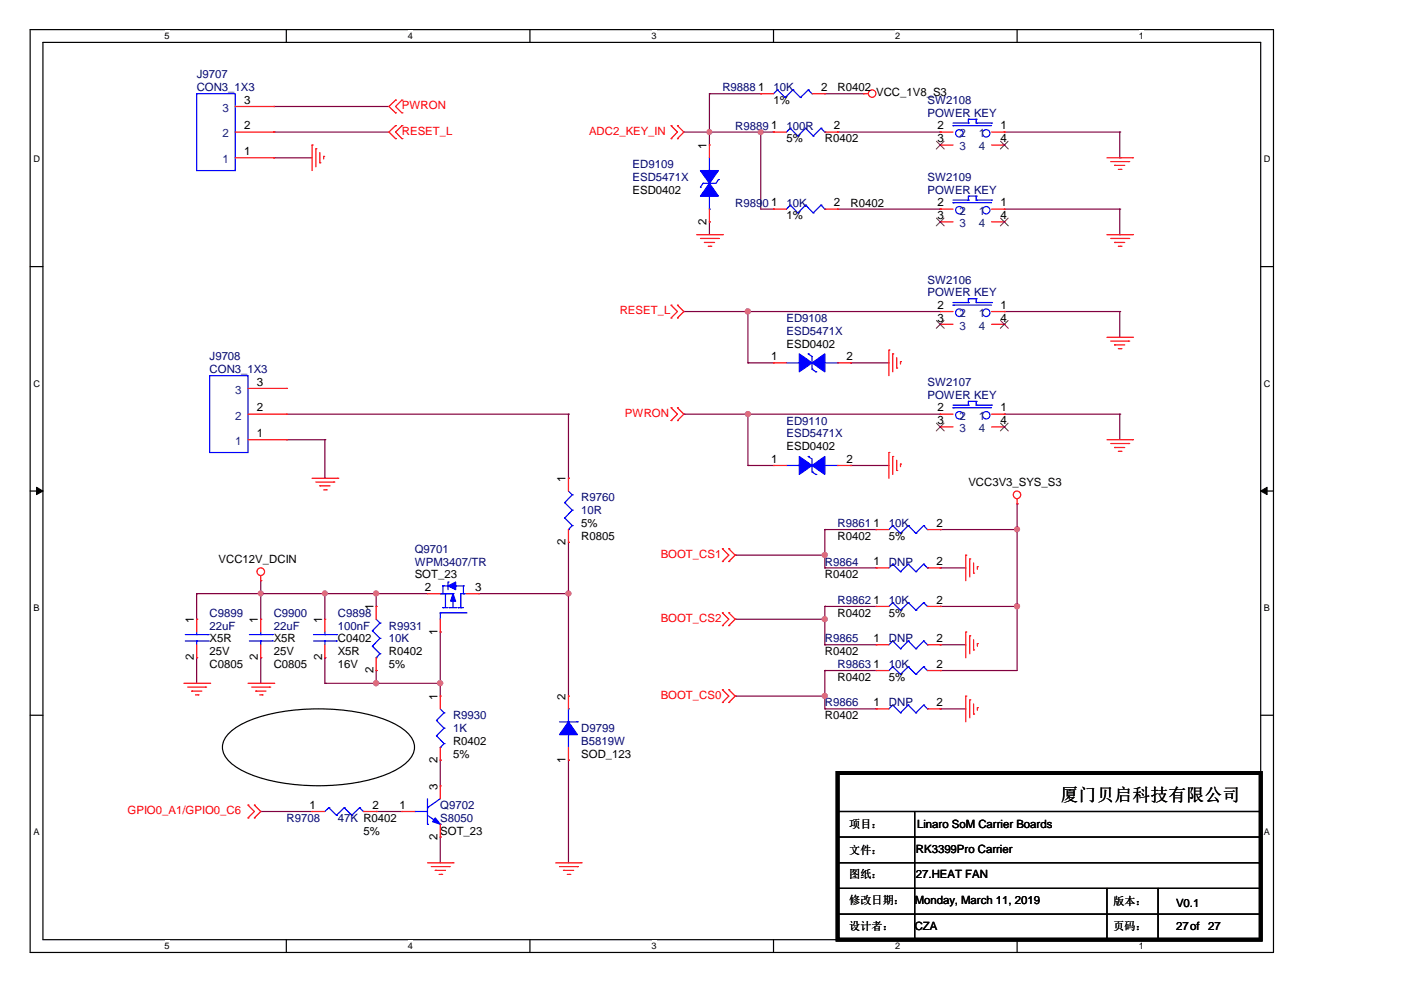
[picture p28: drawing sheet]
<svg xmlns="http://www.w3.org/2000/svg" width="297mm" height="210mm" viewBox="0 0 297 210" stroke-linecap="round" stroke-linejoin="round" font-family="sans-serif">
<defs><g id="words">
<text font-size="3.8" x="224.9" y="169.7">厦门贝启科技有限公司</text>
<g font-size="2.5" fill="#004080">
<text x="47.2" y="23.7">3</text>
<text x="47.2" y="29.1">2</text>
<text x="203.4" y="29.1">2</text>
<text x="207.5" y="29.1">1</text>
<text x="47.2" y="34.6">1</text>
<text x="203.4" y="31.9">3</text>
<text x="207.5" y="31.9">4</text>
<text x="203.4" y="45.5">2</text>
<text x="207.5" y="45.5">1</text>
<text x="203.4" y="48.2">3</text>
<text x="207.5" y="48.2">4</text>
<text x="203.4" y="67.2">2</text>
<text x="203.4" y="69.9">3</text>
<text x="207.5" y="67.2">1</text>
<text x="207.5" y="69.9">4</text>
<text x="49.9" y="83.5">3</text>
<text x="49.9" y="89">2</text>
<text x="203.4" y="89">2</text>
<text x="207.5" y="89">1</text>
<text x="49.9" y="94.4">1</text>
<text x="203.4" y="91.7">3</text>
<text x="207.5" y="91.7">4</text>
</g>
<g font-size="2.5">
<text x="51.8" y="22">3</text>
<text x="160.7" y="19.3">1</text>
<text x="174.1" y="19.3">2</text>
<text x="51.8" y="27.4">2</text>
<text x="163.5" y="27.4">1</text>
<text x="176.8" y="27.4">2</text>
<text x="198.8" y="27.4">2</text>
<text x="212.1" y="27.4">1</text>
<text x="51.8" y="32.9">1</text>
<text x="149.8" y="31.6" transform="rotate(-90 149.8 31.6)">1</text>
<text x="198.8" y="30.2">3</text>
<text x="212.1" y="30.2">4</text>
<text x="149.8" y="47.6" transform="rotate(-90 149.8 47.6)">2</text>
<text x="163.5" y="43.7">1</text>
<text x="176.8" y="43.7">2</text>
<text x="198.8" y="43.7">2</text>
<text x="198.8" y="46.5">3</text>
<text x="212.1" y="43.7">1</text>
<text x="212.1" y="46.5">4</text>
<text x="198.8" y="65.5">2</text>
<text x="212.1" y="65.5">1</text>
<text x="198.8" y="68.2">3</text>
<text x="212.1" y="68.2">4</text>
<text x="163.5" y="76.3">1</text>
<text x="179.5" y="76.3">2</text>
<text x="54.5" y="81.8">3</text>
<text x="54.5" y="87.2">2</text>
<text x="198.8" y="87.2">2</text>
<text x="198.8" y="89.9">3</text>
<text x="212.1" y="87.2">1</text>
<text x="212.1" y="89.9">4</text>
<text x="54.5" y="92.6">1</text>
<text x="163.5" y="98.1">1</text>
<text x="179.5" y="98.1">2</text>
<text x="119.9" y="102.2" transform="rotate(-90 119.9 102.2)">1</text>
<text x="185.2" y="111.7">1</text>
<text x="198.5" y="111.7">2</text>
<text x="119.9" y="115.6" transform="rotate(-90 119.9 115.6)">2</text>
<text x="185.2" y="119.8">1</text>
<text x="198.5" y="119.8">2</text>
<text x="90.1" y="125.3">2</text>
<text x="100.7" y="125.3">3</text>
<text x="79.2" y="129.4" transform="rotate(-90 79.2 129.4)">1</text>
<text x="185.2" y="128">1</text>
<text x="198.5" y="128">2</text>
<text x="41.1" y="132.1" transform="rotate(-90 41.1 132.1)">1</text>
<text x="54.7" y="132.1" transform="rotate(-90 54.7 132.1)">1</text>
<text x="68.3" y="132.1" transform="rotate(-90 68.3 132.1)">1</text>
<text x="92.8" y="134.6" transform="rotate(-90 92.8 134.6)">1</text>
<text x="185.2" y="136.1">1</text>
<text x="198.5" y="136.1">2</text>
<text x="41.1" y="140" transform="rotate(-90 41.1 140)">2</text>
<text x="54.7" y="140" transform="rotate(-90 54.7 140)">2</text>
<text x="68.3" y="140" transform="rotate(-90 68.3 140)">2</text>
<text x="79.2" y="142.8" transform="rotate(-90 79.2 142.8)">2</text>
<text x="185.2" y="141.6">1</text>
<text x="198.5" y="141.6">2</text>
<text x="92.8" y="148.4" transform="rotate(-90 92.8 148.4)">1</text>
<text x="119.9" y="148.4" transform="rotate(-90 119.9 148.4)">2</text>
<text x="185.2" y="149.7">1</text>
<text x="198.5" y="149.7">2</text>
<text x="92.8" y="161.8" transform="rotate(-90 92.8 161.8)">2</text>
<text x="119.9" y="161.8" transform="rotate(-90 119.9 161.8)">1</text>
<text x="92.8" y="167.4" transform="rotate(-90 92.8 167.4)">3</text>
<text x="65.6" y="171.5">1</text>
<text x="79" y="171.5">2</text>
<text x="84.7" y="171.5">1</text>
<text x="92.8" y="178.1" transform="rotate(-90 92.8 178.1)">2</text>
</g>
<g font-size="2.4" fill="#000080">
<text x="41.7" y="16.6">J9707</text>
<text x="41.7" y="19.4">CON3_1X3</text>
<text x="153.2" y="19.4">R9888</text>
<text x="164" y="19.4">10K</text>
<text x="196.6" y="22.1">SW2108</text>
<text x="155.9" y="27.5">R9889</text>
<text x="166.8" y="27.5">100R</text>
<text x="196.6" y="24.8">POWER KEY</text>
<text x="134.1" y="35.7">ED9109</text>
<text x="134.1" y="38.4">ESD5471X</text>
<text x="196.6" y="41.1">POWER KEY</text>
<text x="196.6" y="38.4">SW2109</text>
<text x="155.9" y="43.8">R9890</text>
<text x="166.8" y="43.8">10K</text>
<text x="196.6" y="62.8">POWER KEY</text>
<text x="196.6" y="60.1">SW2106</text>
<text x="166.8" y="68.3">ED9108</text>
<text x="166.8" y="71">ESD5471X</text>
<text x="44.4" y="76.4">J9708</text>
<text x="44.4" y="79.1">CON3_1X3</text>
<text x="196.6" y="81.8">SW2107</text>
<text x="196.6" y="84.6">POWER KEY</text>
<text x="166.8" y="90">ED9110</text>
<text x="166.8" y="92.7">ESD5471X</text>
<text x="123.2" y="106.3">R9760</text>
<text x="123.2" y="109">10R</text>
<text x="177.6" y="111.7">R9861</text>
<text x="188.5" y="111.7">10K</text>
<text x="87.9" y="117.2">Q9701</text>
<text x="87.9" y="119.9">WPM3407/TR</text>
<text x="174.9" y="119.9">R9864</text>
<text x="188.5" y="119.9">DNP</text>
<text x="44.4" y="130.8">C9899</text>
<text x="58" y="130.8">C9900</text>
<text x="71.6" y="130.8">C9898</text>
<text x="177.6" y="128.1">R9862</text>
<text x="188.5" y="128.1">10K</text>
<text x="44.4" y="133.5">22uF</text>
<text x="58" y="133.5">22uF</text>
<text x="71.6" y="133.5">100nF</text>
<text x="82.5" y="133.5">R9931</text>
<text x="82.5" y="136.2">10K</text>
<text x="174.9" y="136.2">R9865</text>
<text x="188.5" y="136.2">DNP</text>
<text x="177.6" y="141.7">R9863</text>
<text x="188.5" y="141.7">10K</text>
<text x="174.9" y="149.8">R9866</text>
<text x="188.5" y="149.8">DNP</text>
<text x="96.1" y="152.5">R9930</text>
<text x="96.1" y="155.3">1K</text>
<text x="123.2" y="155.3">D9799</text>
<text x="123.2" y="158">B5819W</text>
<text x="93.3" y="171.5">Q9702</text>
<text x="60.7" y="174.3">R9708</text>
<text x="71.6" y="174.3">47K R0402</text>
<text x="93.3" y="174.3">S8050</text>
</g>
<g font-size="2.4" fill="#f00">
<text x="85.2" y="23.1">PWRON</text>
<text x="85.2" y="28.6">RESET_L</text>
<text x="124.9" y="28.6">ADC2_KEY_IN</text>
<text x="131.4" y="66.6">RESET_L</text>
<text x="132.5" y="88.4">PWRON</text>
<text x="140.1" y="118.3">BOOT_CS1</text>
<text x="140.1" y="131.8">BOOT_CS2</text>
<text x="140.1" y="148.2">BOOT_CS0</text>
<text x="27.1" y="172.6">GPIO0_A1/GPIO0_C6</text>
</g>
<g font-size="2.4">
<text x="164" y="22.1">1%</text>
<text x="177.6" y="19.4">R0402</text>
<text x="185.8" y="20.4">VCC_1V8_S3</text>
<text x="166.8" y="30.2">5%</text>
<text x="174.9" y="30.2">R0402</text>
<text x="134.1" y="41.1">ESD0402</text>
<text x="166.8" y="46.5">1%</text>
<text x="180.3" y="43.8">R0402</text>
<text x="166.8" y="73.7">ESD0402</text>
<text x="166.8" y="95.4">ESD0402</text>
<text x="205.3" y="103.1">VCC3V3_SYS_S3</text>
<text x="123.2" y="111.7">5%</text>
<text x="46.4" y="119.4">VCC12V_DCIN</text>
<text x="123.2" y="114.5">R0805</text>
<text x="177.6" y="114.5">R0402</text>
<text x="188.5" y="114.5">5%</text>
<text x="87.9" y="122.6">SOT_23</text>
<text x="174.9" y="122.6">R0402</text>
<text x="177.6" y="130.8">R0402</text>
<text x="188.5" y="130.8">5%</text>
<text x="44.4" y="136.2">X5R</text>
<text x="58" y="136.2">X5R</text>
<text x="71.6" y="136.2">C0402</text>
<text x="44.4" y="141.7">C0805</text>
<text x="44.4" y="138.9">25V</text>
<text x="58" y="141.7">C0805</text>
<text x="58" y="138.9">25V</text>
<text x="71.6" y="138.9">X5R</text>
<text x="71.6" y="141.7">16V</text>
<text x="82.5" y="138.9">R0402</text>
<text x="82.5" y="141.7">5%</text>
<text x="174.9" y="138.9">R0402</text>
<text x="177.6" y="144.4">R0402</text>
<text x="188.5" y="144.4">5%</text>
<text x="174.9" y="152.5">R0402</text>
<text x="96.1" y="158">R0402</text>
<text x="96.1" y="160.7">5%</text>
<text x="123.2" y="160.7">SOD_123</text>
<text x="77" y="177">5%</text>
<text x="93.3" y="177">SOT_23</text>
<text x="180" y="175.6">项目：</text>
<text x="194.4" y="175.6">Linaro SoM Carrier Boards</text>
<text x="180" y="181.1">文件：</text>
<text x="194.2" y="180.8">RK3399Pro Carrier</text>
<text x="180" y="191.7">修改日期：</text>
<text x="180" y="186.2">图纸：</text>
<text x="193.9" y="191.7">Monday, March 11, 2019</text>
<text x="194.2" y="186.2">27.HEAT FAN</text>
<text x="236.1" y="191.9">版本：</text>
<text x="180" y="197.1">设计者：</text>
<text x="193.9" y="197.1">CZA</text>
<text x="236.1" y="197.1">页码：</text>
<text x="249.3" y="192.2">V0.1</text>
<text x="249.3" y="197.1">27of</text>
<text x="256.2" y="197.1">27</text>
</g>
<g font-size="1.9">
<text x="34.9" y="8.3">5</text>
<text x="86.5" y="8.3">4</text>
<text x="138.1" y="8.3">3</text>
<text x="189.8" y="8.3">2</text>
<text x="241.4" y="8.3">1</text>
<text x="7.1" y="34.4">D</text>
<text x="268" y="34.4">D</text>
<text x="7.1" y="82">C</text>
<text x="268" y="82">C</text>
<text x="7.1" y="129.6">B</text>
<text x="268" y="129.6">B</text>
<text x="7.1" y="177.1">A</text>
<text x="268" y="177.1">A</text>
<text x="34.9" y="201.2">5</text>
<text x="86.5" y="201.2">4</text>
<text x="138.1" y="201.2">3</text>
<text x="189.8" y="201.2">2</text>
<text x="241.4" y="201.2">1</text>
</g>
</g></defs>
<path d="M6.4 6.3h263.6v195.6h-263.6zM9.1 9h258.2v190.2h-258.2z" fill="none" stroke="#000" stroke-width=".25"/>
<g fill="#fff">
<path d="M34.9 6.5h1v2.2h-1z"/>
<path d="M34.9 199.4h1v2.2h-1z"/>
</g>
<path d="M60.7 6.3v2.7M60.7 199.2v2.7" fill="none" stroke="#000" stroke-width=".25"/>
<g fill="#fff">
<path d="M86.5 6.5h1v2.2h-1z"/>
<path d="M86.5 199.4h1v2.2h-1z"/>
</g>
<path d="M112.4 6.3v2.7M112.4 199.2v2.7" fill="none" stroke="#000" stroke-width=".25"/>
<g fill="#fff">
<path d="M138.1 6.5h1.1v2.2h-1.1z"/>
<path d="M138.1 199.4h1.1v2.2h-1.1z"/>
</g>
<path d="M164 6.3v2.7M164 199.2v2.7" fill="none" stroke="#000" stroke-width=".25"/>
<g fill="#fff">
<path d="M189.8 6.5h1v2.2h-1z"/>
<path d="M189.8 199.4h1v2.2h-1z"/>
</g>
<path d="M215.6 6.3v2.7M215.6 199.2v2.7" fill="none" stroke="#000" stroke-width=".25"/>
<g fill="#fff">
<path d="M241.4 6.5h1.1v2.2h-1.1z"/>
<path d="M241.4 199.4h1.1v2.2h-1.1z"/>
<path d="M7.1 32.7h1.3v2.2h-1.3z"/>
<path d="M268 32.7h1.3v2.2h-1.3z"/>
<path d="M7.1 80.2h1.3v2.2h-1.3z"/>
<path d="M268 80.2h1.3v2.2h-1.3z"/>
</g>
<path d="M6.4 56.5h2.7M267.3 56.5h2.7" fill="none" stroke="#000" stroke-width=".25"/>
<g fill="#fff">
<path d="M7.1 127.8h1.2v2.2h-1.2z"/>
<path d="M268 127.8h1.2v2.2h-1.2z"/>
</g>
<path d="M6.4 104.1h2.7M267.3 104.1h2.7" fill="none" stroke="#000" stroke-width=".25"/>
<g fill="#000" stroke="#000" stroke-width=".21">
<path d="M7.7 103.3l1.4 .8-1.4 .8z" fill-rule="evenodd"/>
<path d="M267.3 104.1l1.3-.8v1.6z" fill-rule="evenodd"/>
</g>
<g fill="#fff">
<path d="M7.1 175.3h1.2v2.2h-1.2z"/>
<path d="M268 175.3h1.2v2.2h-1.2z"/>
</g>
<g fill="none" stroke="#000" stroke-width=".25">
<path d="M6.4 151.7h2.7M48.8 155.3a21.7 21.7 0 0 1 10.8-4.4 45 45 0 0 1 22.3 1.8 10.4 10.4 0 0 1 5.6 4.1 3.9 3.9 0 0 1-1.2 4.8 21.8 21.8 0 0 1-10.9 4.4 44.6 44.6 0 0 1-22.3-1.8 10.4 10.4 0 0 1-5.5-4.1 3.9 3.9 0 0 1 1.2-4.8zM267.3 151.7h2.7M177.6 177.5h89.7M177.6 172.1h89.7M193.9 172.1v27.1M267.3 177.5h.1M267.3 172.1h.1M177.6 182.9h89.7M177.6 188.4h89.7M177.6 193.8h89.7M193.9 199.2h.1"/>
<path d="M234.7 199.2h.1M234.7 188.4v10.8M245.5 199.2h.1M245.5 188.4v10.8M267.3 182.9h.1M267.3 188.4h.1M267.3 193.8h.1"/>
</g>
<g fill="none" stroke="#800040" stroke-width=".25">
<path d="M150.4 19.9h.1M150.4 19.9v10.8M150.4 19.9h10.9M161.3 19.9h.1M174.9 19.9h.1M174.9 19.9h8.1M58 33.5h.1M58 22.6h.1M58 28h.1M58 28h24.5M58 33.5h8.2M58 22.6h24.5"/>
<path d="M145 28h19M150.4 28h.1M161.3 28h.1M161.3 28v16.3h2.7M164 28h.1M177.6 28h21.7M199.3 28h.1M212.9 28h24.5M237.4 28h.1M237.4 33.5h.1M237.4 28v5.5M150.4 47h.1"/>
<path d="M150.4 47v2.8M164 44.3h.1M177.6 44.3h21.7M199.3 44.3h.1M212.9 44.3h24.5M237.4 44.3h.1M237.4 49.8h.1M237.4 44.3v5.5M145 66.1h.1M145 66.1h54.3M158.6 76.9h.1M158.6 66.1h.1"/>
<path d="M158.6 76.9h5.4M158.6 66.1v10.8M180.3 76.9h.1M180.3 76.9h8.2M212.9 66.1h.1M212.9 66.1h24.5M237.4 66.1h.1M237.4 66.1v5.4M60.7 87.8h59.8M60.7 93.2h8.2M68.9 93.2h.1M68.9 93.2v8.2"/>
<path d="M120.5 87.8h.1M120.5 87.8v13.6M145 87.8h.1M145 87.8h54.3M158.6 98.7h.1M158.6 87.8h.1M158.6 87.8v10.9M158.6 98.7h5.4M180.3 98.7h.1M180.3 98.7h8.2M212.9 87.8h.1M212.9 87.8h24.5"/>
<path d="M237.4 87.8h.1M237.4 87.8v5.4M68.9 101.4h.1M120.5 115h.1M120.5 101.4h.1M120.5 115v32.6M155.9 117.7h.1M155.9 117.7h19M174.9 112.3h.1M174.9 117.7h.1M174.9 112.3v8.1M174.9 112.3h10.9"/>
<path d="M199.3 112.3h.1M199.3 112.3h16.3M215.6 112.3h.1M215.6 106.8h.1M215.6 106.8v35.4h-16.3M41.7 125.9h.1M41.7 131.3h.1M41.7 139.5h.1M41.7 125.9h48.9M41.7 125.9v5.4M41.7 139.5v5.4M55.3 123.1h.1"/>
<path d="M55.3 139.5h.1M55.3 125.9h.1M55.3 123.1v8.2M55.3 139.5v5.4M68.9 139.5h.1M68.9 125.9h.1M68.9 125.9v5.4M68.9 139.5v5.4M79.8 125.9h.1M79.8 125.9v2.7M93.3 134h.1M93.3 134v13.6"/>
<path d="M101.5 125.9h19M120.5 125.9h.1M155.9 131.3h.1M155.9 131.3h19M174.9 120.4h.1M174.9 128.6h.1M174.9 136.7h.1M174.9 131.3h.1M174.9 128.6v8.1M174.9 120.4h10.9M174.9 128.6h10.9M174.9 136.7h10.9"/>
<path d="M199.3 128.6h.1M199.3 120.4h.1M199.3 136.7h.1M199.3 120.4h5.5M199.3 128.6h16.3M199.3 136.7h5.5M215.6 128.6h.1M68.9 144.9h.1M68.9 144.9h24.4M79.8 144.9h.1M79.8 142.2h.1M79.8 142.2v2.7"/>
<path d="M93.3 144.9h.1M155.9 147.6h.1M155.9 147.6h19M174.9 142.2h.1M174.9 150.3h.1M174.9 147.6h.1M174.9 142.2v8.1M174.9 142.2h10.9M174.9 150.3h10.9M199.3 142.2h.1M199.3 150.3h.1M199.3 150.3h5.5"/>
<path d="M55.3 172.1h.1M55.3 172.1h10.9M79.8 172.1h.1M79.8 172.1h5.4M93.3 161.2h.1M93.3 177.5h.1M93.3 161.2v5.4M93.3 177.5v5.4M120.5 161.2h.1M120.5 161.2v21.7"/>
</g>
<g fill="#f0f" stroke="#f0f" stroke-width=".25">
<circle cx="174.9" cy="117.7" r=".54"/>
<circle cx="174.9" cy="147.6" r=".54"/>
<circle cx="174.9" cy="131.3" r=".54"/>
<circle cx="215.6" cy="128.6" r=".54"/>
<circle cx="215.6" cy="112.2" r=".52"/>
<circle cx="150.4" cy="28" r=".51"/>
<circle cx="158.6" cy="66" r=".54"/>
<circle cx="158.6" cy="87.8" r=".54"/>
<circle cx="161.3" cy="28" r=".52"/>
<circle cx="93.3" cy="144.9" r=".54"/>
<circle cx="55.3" cy="125.8" r=".51"/>
<circle cx="79.7" cy="144.9" r=".54"/>
<circle cx="79.7" cy="125.8" r=".52"/>
<circle cx="68.9" cy="125.8" r=".51"/>
<circle cx="120.5" cy="125.8" r=".52"/>
</g>
<g fill="none" stroke="#f00" stroke-width=".25">
<path d="M161.3 19.9h.1M161.3 19.9h2.7M172.2 19.9h2.7M174.9 19.9h.1M183 19.9h.1M183 19.9h1.1M49.9 33.5h8.1M49.9 28h8.1M49.9 22.6h8.1M58 33.5h.1M58 28h.1M58 22.6h.1"/>
<path d="M66.2 30.7h.1M66.2 30.7v5.5M67 31.6h.1M67 31.6v3.8M67.8 34.5h.1M67.8 32.4v2.1M68.6 33.2h.1M68.6 33.2v.5M83.9 21.2h.1M83.9 23.9h.1M83.9 26.6h.1M83.9 29.4h.1"/>
<path d="M83.9 21.2l-1.4 1.4 1.4 1.3M83.9 26.6l-1.4 1.4 1.4 1.4M85.2 23.9h.1M85.2 21.2h.1M85.2 29.4h.1M85.2 26.6h.1M85.2 21.2l-1.3 1.4 1.3 1.3M85.2 26.6l-1.3 1.4 1.3 1.4M142.3 26.6h.1M142.3 29.4h.1M142.3 26.6l1.3 1.4-1.3 1.4M143.6 29.4h.1"/>
<path d="M143.6 26.6h.1M143.6 26.6l1.4 1.4-1.4 1.4M150.4 30.7h.1M150.4 30.7v2.8M164 28h.1M164 28h2.8M174.9 28h2.7M177.6 28h.1M199.3 28h.1M199.3 30.7h.1M199.3 28h2.8M199.3 30.7h2.8"/>
<path d="M210.2 28h2.7M210.2 30.7h2.7M212.9 28h.1M212.9 30.7h.1M234.7 33.5h5.4M235.5 34.3h3.8M236.3 35.1h.1M236.3 35.1h2.2M237.1 35.9h.6M237.7 35.9h.1M239.3 34.3h.1M240.1 33.5h.1"/>
<path d="M147.7 49.8h5.5M148.5 50.6h3.8M149.4 51.4h.1M149.4 51.4h2.1M150.2 52.2h.5M150.4 47h.1M150.4 44.3v2.7M150.7 52.2h.1M152.3 50.6h.1M153.2 49.8h.1M164 44.3h.1M164 44.3h2.8"/>
<path d="M174.9 44.3h2.7M177.6 44.3h.1M199.3 44.3h.1M199.3 47h.1M199.3 44.3h2.8M199.3 47h2.8M210.2 44.3h2.7M210.2 47h2.7M212.9 44.3h.1M212.9 47h.1M234.7 49.8h5.4M235.5 50.6h3.8"/>
<path d="M236.3 51.4h.1M236.3 51.4h2.2M237.1 52.2h.6M237.7 52.2h.1M239.3 50.6h.1M240.1 49.8h.1M142.3 64.7h.1M142.3 67.4h.1M142.3 64.7l1.3 1.4-1.3 1.3M143.6 67.4h.1M143.6 64.7h.1M143.6 64.7l1.4 1.4-1.4 1.3"/>
<path d="M164 76.9h.1M164 76.9h2.8M177.6 76.9h2.7M180.3 76.9h.1M188.5 74.2h.1M188.5 74.2v5.4M189.3 75h.1M189.3 75v3.8M190.1 78h.1M190.1 75.8v2.2M190.9 76.7h.1M190.9 76.7v.5"/>
<path d="M199.3 66.1h.1M199.3 68.8h.1M199.3 66.1h2.8M199.3 68.8h2.8M210.2 66.1h2.7M210.2 68.8h2.7M212.9 66.1h.1M212.9 68.8h.1M234.7 71.5h5.4M235.5 72.3h3.8M236.3 73.1h.1M236.3 73.1h2.2"/>
<path d="M237.1 73.9h.6M237.7 73.9h.1M239.3 72.3h.1M240.1 71.5h.1M52.6 93.2h8.1M52.6 87.8h8.1M52.6 82.4h8.1M60.7 93.2h.1M60.7 87.8h.1M60.7 82.4h.1M142.3 86.5h.1M142.3 89.2h.1"/>
<path d="M142.3 86.5l1.3 1.3-1.3 1.4M143.6 89.2h.1M143.6 86.5h.1M143.6 86.5l1.4 1.3-1.4 1.4M164 98.7h.1M164 98.7h2.8M177.6 98.7h2.7M180.3 98.7h.1M188.5 95.9h.1M188.5 95.9v5.5M189.3 96.8h.1M189.3 96.8v3.8"/>
<path d="M190.1 99.8h.1M190.1 97.6v2.2M190.9 98.4h.1M190.9 98.4v.5M199.3 87.8h.1M199.3 90.5h.1M199.3 87.8h2.8M199.3 90.5h2.8M210.2 87.8h2.7M210.2 90.5h2.7M212.9 87.8h.1M212.9 90.5h.1"/>
<path d="M234.7 93.2h5.4M235.5 94h3.8M236.3 94.9h.1M236.3 94.9h2.2M237.1 95.7h.6M237.7 95.7h.1M239.3 94h.1M240.1 93.2h.1M66.2 101.4h5.4M67 102.2h3.8M67.8 103h.1M67.8 103h2.2"/>
<path d="M68.6 103.9h.6M69.2 103.9h.1M70.8 102.2h.1M71.6 101.4h.1M120.5 101.4h.1M120.5 115h.1M120.5 101.4v2.7M120.5 112.3v2.7M153.2 116.3h.1M153.2 119.1h.1M153.2 116.3l1.3 1.4-1.3 1.4M154.5 119.1h.1"/>
<path d="M154.5 116.3h.1M154.5 116.3l1.4 1.4-1.4 1.4M185.8 112.3h.1M185.8 112.3h2.7M196.6 112.3h2.7M199.3 112.3h.1M204.8 117.7h.1M204.8 117.7v5.4M205.6 118.5h.1M205.6 118.5v3.8M206.4 119.4v2.1M215.6 106.8h.1"/>
<path d="M215.6 105.8v1M41.7 131.3h.1M41.7 139.5h.1M41.7 131.3v2.7M41.7 136.7v2.8M55.3 123.1h.1M55.3 131.3h.1M55.3 139.5h.1M55.3 122.1v1M55.3 131.3v2.7M55.3 136.7v2.8M68.9 131.3h.1"/>
<path d="M68.9 139.5h.1M68.9 131.3v2.7M68.9 136.7v2.8M79.8 128.6h.1M79.8 128.6v2.7M79.8 139.5v2.7M90.6 125.9h.1M90.6 125.9h2.7M93.3 134h.1M93.3 131.3v2.7M98.8 125.9h2.7M101.5 125.9h.1"/>
<path d="M153.2 129.9h.1M153.2 132.6h.1M153.2 129.9l1.3 1.4-1.3 1.3M154.5 132.6h.1M154.5 129.9h.1M154.5 129.9l1.4 1.4-1.4 1.3M185.8 120.4h.1M185.8 136.7h.1M185.8 128.6h.1M185.8 120.4h2.7M185.8 136.7h2.7M185.8 128.6h2.7"/>
<path d="M196.6 120.4h2.7M196.6 136.7h2.7M196.6 128.6h2.7M199.3 120.4h.1M199.3 136.7h.1M199.3 128.6h.1M204.8 134h.1M204.8 134v5.5M205.6 134.8h.1M205.6 134.8v3.8M206.4 121.5h.1M206.4 137.8h.1"/>
<path d="M206.4 135.7v2.1M207.2 120.2h.1M207.2 136.5h.1M207.2 120.2v.5M207.2 136.5v.5M39 144.9h5.4M39.8 145.7h3.8M40.6 146.5h.1M40.6 146.5h2.2M41.4 147.3h.6M42 147.3h.1M43.6 145.7h.1"/>
<path d="M44.4 144.9h.1M52.6 144.9h5.4M53.4 145.7h3.8M54.2 146.5h.1M54.2 146.5h2.2M55 147.3h.6M55.6 147.3h.1M57.2 145.7h.1M58 144.9h.1M79.8 142.2h.1M93.3 147.6h.1M93.3 147.6v2.7"/>
<path d="M93.3 158.5v2.7M120.5 147.6h.1M120.5 147.6v2.7M120.5 158.5v2.7M153.2 146.2h.1M153.2 148.9h.1M153.2 146.2l1.3 1.4-1.3 1.3M154.5 148.9h.1M154.5 146.2h.1M154.5 146.2l1.4 1.4-1.4 1.3M185.8 142.2h.1M185.8 150.3h.1"/>
<path d="M185.8 142.2h2.7M185.8 150.3h2.7M196.6 142.2h2.7M196.6 150.3h2.7M199.3 142.2h.1M199.3 150.3h.1M204.8 147.6h.1M204.8 147.6v5.4M205.6 148.4h.1M205.6 148.4v3.8M206.4 151.4h.1M206.4 149.2v2.2"/>
<path d="M207.2 150h.1M207.2 150v.6M52.6 170.7h.1M52.6 173.4h.1M52.6 170.7l1.3 1.4-1.3 1.3M53.9 173.4h.1M53.9 170.7h.1M53.9 170.7l1.4 1.4-1.4 1.3M66.2 172.1h.1M66.2 172.1h2.7M77 172.1h2.8M79.8 172.1h.1"/>
<path d="M85.2 172.1h.1M85.2 172.1h2.7M93.3 161.2h.1M93.3 177.5h.1M93.3 166.6h.1M93.3 166.6v2.7M93.3 174.8v2.7M120.5 161.2h.1M90.6 182.9h5.5M91.4 183.7h3.8M92.3 184.5h.1M92.3 184.5h2.1"/>
<path d="M93.1 185.4h.5M93.6 185.4h.1M95.2 183.7h.1M96.1 182.9h.1M117.8 182.9h5.4M118.6 183.7h3.8M119.5 184.5h.1M119.5 184.5h2.1M120.3 185.4h.5M120.8 185.4h.1M122.4 183.7h.1M123.2 182.9h.1"/>
<circle cx="184.9" cy="19.8" r=".8"/>
<circle cx="215.6" cy="104.9" r=".79"/>
<circle cx="55.3" cy="121.2" r=".81"/>
</g>
<path d="M177.6 163.9h89.7v35.3h-89.7z" fill="none" stroke="#000" stroke-width=".8"/>
<g fill="none" stroke="#00f" stroke-width=".25">
<path d="M41.7 19.9h8.2v16.3h-8.2zM164.8 19.1h.1M164.8 19.1l-.8 .8M164.8 19.1l1.7 1.6M168.1 19.1h.1M168.1 19.1l-1.6 1.6M168.1 19.1l1.6 1.6M171.4 19.1h.1M171.4 19.1l-1.7 1.6M171.4 19.1l.8 .8M172.2 19.9h.1M148.5 39.7h.1"/>
<path d="M149.1 38.9h.1M149.1 38.9l-.6 .8M150.4 36.2h.1M150.4 33.5v2.7M152.3 38.1h.1M152.3 38.1l-.5 .8h-2.7M166.5 20.7h.1M167.6 27.2h.1M167.6 27.2l-.8 .8M167.6 27.2l1.6 1.6M169.2 28.8h.1M169.7 20.7h.1"/>
<path d="M170.8 27.2h.1M170.8 27.2l-1.6 1.6M170.8 27.2l1.6 1.6M172.4 28.8h.1M174.1 27.2h.1M174.1 27.2l-1.7 1.6M174.1 27.2l.8 .8M174.9 28h.1M202.1 26.6h.1M202.1 26.1h3.2M202.1 26.6h8.1M205.3 25.3h.1"/>
<path d="M205.3 26.1h.1M205.3 25.3v.8M205.3 25.3h1.7M207 25.3h.1M207 26.1h.1M207 25.3v.8M207 26.1h3.2M210.2 26.1h.1M150.4 44.3h.1M150.4 41.6v2.7M167.6 43.5h.1M167.6 43.5l-.8 .8"/>
<path d="M167.6 43.5l1.6 1.6M169.2 45.1h.1M170.8 43.5h.1M170.8 43.5l-1.6 1.6M170.8 43.5l1.6 1.6M172.4 45.1h.1M174.1 43.5h.1M174.1 43.5l-1.7 1.6M174.1 43.5l.8 .8M174.9 44.3h.1M202.1 43h.1M202.1 42.4h3.2"/>
<path d="M202.1 43h8.1M205.3 41.6h.1M205.3 42.4h.1M205.3 41.6v.8M205.3 41.6h1.7M207 41.6h.1M207 42.4h.1M207 41.6v.8M207 42.4h3.2M210.2 42.4h.1M44.4 79.6h8.2v16.3h-8.2zM166.8 76.9h2.7"/>
<path d="M169.5 76.9h.1M171.4 75h.1M171.4 75l.8 .6v2.7M172.2 78.3h.1M172.2 78.3l.8 .5M173 78.8h.1M174.9 76.9h2.7M177.6 76.9h.1M202.1 64.7h.1M202.1 64.1h3.2M202.1 64.7h8.1M205.3 63.3h.1"/>
<path d="M205.3 64.1h.1M205.3 63.3v.8M205.3 63.3h1.7M207 63.3h.1M207 64.1h.1M207 63.3v.8M207 64.1h3.2M210.2 64.1h.1M166.8 98.7h2.7M169.5 98.7h.1M171.4 96.8h.1M171.4 96.8l.8 .5v2.7"/>
<path d="M174.9 98.7h2.7M177.6 98.7h.1M202.1 86.5h.1M202.1 85.9h3.2M202.1 86.5h8.1M205.3 85.1h.1M205.3 85.9h.1M205.3 85.1v.8M205.3 85.1h1.7M207 85.1h.1M207 85.9h.1M207 85.1v.8"/>
<path d="M207 85.9h3.2M210.2 85.9h.1M119.7 106.6h.1M119.7 109.8h.1M119.7 106.6l1.6 1.6M119.7 109.8l1.6 1.6M120.5 112.3h.1M120.5 104.1l.8 .8M121.3 104.9h.1M121.3 108.2h.1M121.3 111.4h.1M121.3 104.9l-1.6 1.7"/>
<path d="M121.3 108.2l-1.6 1.6M121.3 111.4l-.8 .9M172.2 100h.1M172.2 100l.8 .6M173 100.6h.1M189.3 119.6h.1M189.3 111.4h.1M189.3 119.6l-.8 .8M189.3 119.6l1.6 1.6M189.3 111.4l-.8 .9M189.3 111.4l1.6 1.7M190.9 113.1h.1"/>
<path d="M192.6 119.6h.1M192.6 111.4h.1M192.6 119.6l-1.7 1.6M192.6 119.6l1.6 1.6M192.6 111.4l-1.7 1.7M192.6 111.4l1.6 1.7M194.2 113.1h.1M195.8 119.6h.1M195.8 111.4h.1M195.8 119.6l-1.6 1.6M195.8 119.6l.8 .8M195.8 111.4l-1.6 1.7"/>
<path d="M195.8 111.4l.8 .9M196.6 112.3h.1M39.3 135.9h4.9M39.3 134.5h4.9M41.7 134.5h.1M41.7 135.9h.1M41.7 134v.5M41.7 135.9v.8M44.2 135.9h.1M44.2 134.5h.1M52.9 135.9h4.8M52.9 134.5h4.8"/>
<path d="M55.3 134.5h.1M55.3 135.9h.1M55.3 134v.5M55.3 135.9v.8M57.7 135.9h.1M57.7 134.5h.1M66.5 135.9h4.8M66.5 134.5h4.8M68.9 134.5h.1M68.9 135.9h.1M68.9 134v.5M68.9 135.9v.8"/>
<path d="M71.3 135.9h.1M71.3 134.5h.1M79 133.7h.1M79 137h.1M79 133.7l1.6 1.7M79 137l1.6 1.6M79.8 139.5h.1M79.8 131.3l.8 .8M80.6 132.1h.1M80.6 135.4h.1M80.6 138.6h.1M80.6 132.1l-1.6 1.6"/>
<path d="M80.6 135.4l-1.6 1.6M80.6 138.6l-.8 .9M93.3 125.9h.1M93.3 129.9h.1M93.3 125.9h2.8M93.3 129.9v1.4M93.3 129.9h5.5M93.9 128.8h.1M93.9 124.2h.1M93.9 125.9h.1M93.9 128.8h1.1M93.9 124.2h1.1"/>
<path d="M93.9 124.2v1.7M94.4 125.9h.1M94.4 125.9v2.9M95 123.4h.1M95 123.4v1.6M95.2 128.8h.1M95.2 128.8h1.7M96.1 125.9h.1M96.1 127.2h.1M96.1 125.9v1M96.1 127.2v1.6M96.6 124.2h.1"/>
<path d="M96.6 124.2h1.7M97.2 128.8h.1M97.2 128.8h1.1M97.7 128.8h.1M97.7 125.9h.1M97.7 125.9h1.1M97.7 125.9v2.9M98.3 125.9h.1M98.3 124.2h.1M98.3 124.2v1.7M98.8 129.9h.1M189.3 135.9h.1"/>
<path d="M189.3 127.8h.1M189.3 135.9l-.8 .8M189.3 135.9l1.6 1.7M189.3 127.8l-.8 .8M189.3 127.8l1.6 1.6M190.9 121.2h.1M190.9 137.6h.1M190.9 129.4h.1M192.6 135.9h.1M192.6 127.8h.1M192.6 135.9l-1.7 1.7M192.6 135.9l1.6 1.7"/>
<path d="M192.6 127.8l-1.7 1.6M192.6 127.8l1.6 1.6M194.2 121.2h.1M194.2 137.6h.1M194.2 129.4h.1M195.8 135.9h.1M195.8 127.8h.1M195.8 135.9l-1.6 1.7M195.8 135.9l.8 .8M195.8 127.8l-1.6 1.6M195.8 127.8l.8 .8M196.6 120.4h.1"/>
<path d="M196.6 136.7h.1M196.6 128.6h.1M92.5 152.8h.1M92.5 156h.1M92.5 152.8l1.6 1.6M92.5 156l1.6 1.7M93.3 158.5h.1M93.3 150.3l.8 .8M94.1 151.1h.1M94.1 154.4h.1M94.1 157.7h.1M94.1 151.1l-1.6 1.7"/>
<path d="M94.1 154.4l-1.6 1.6M94.1 157.7l-.8 .8M118.6 153h3.8M120.5 155.8h.1M120.5 150.3h.1M120.5 150.3v2.7M120.5 155.8v2.7M122.4 153h.1M189.3 141.4h.1M189.3 149.5h.1M189.3 141.4l-.8 .8M189.3 141.4l1.6 1.6"/>
<path d="M189.3 149.5l-.8 .8M189.3 149.5l1.6 1.6M190.9 143h.1M190.9 151.1h.1M192.6 141.4h.1M192.6 149.5h.1M192.6 141.4l-1.7 1.6M192.6 141.4l1.6 1.6M192.6 149.5l-1.7 1.6M192.6 149.5l1.6 1.6M194.2 143h.1M194.2 151.1h.1"/>
<path d="M195.8 141.4h.1M195.8 149.5h.1M195.8 141.4l-1.6 1.6M195.8 141.4l.8 .8M195.8 149.5l-1.6 1.6M195.8 149.5l.8 .8M196.6 142.2h.1M196.6 150.3h.1M69.7 171.3h.1M69.7 171.3l-.8 .8M69.7 171.3l1.6 1.6M71.3 172.9h.1"/>
<path d="M73 171.3h.1M73 171.3l-1.7 1.6M73 171.3l1.6 1.6M74.6 172.9h.1M76.2 171.3h.1M76.2 171.3l-1.6 1.6M76.2 171.3l.8 .8M77 172.1h.1M87.9 172.1h.1M87.9 172.1h2.7M90.6 171.3h.1M90.6 174.8h.1"/>
<path d="M90.6 172.9l2.7 1.9M90.6 169.3v5.5M93.3 174.8h.1M93.3 169.3l-2.7 2"/>
<circle cx="203.4" cy="28.3" r=".8"/>
<circle cx="209.1" cy="28.3" r=".78"/>
<circle cx="203.4" cy="44.6" r=".8"/>
<circle cx="209.1" cy="44.6" r=".78"/>
<circle cx="203.4" cy="66.3" r=".81"/>
<circle cx="209.1" cy="66.3" r=".79"/>
<circle cx="203.4" cy="88" r=".8"/>
<circle cx="209.1" cy="88" r=".78"/>
</g>
<g fill="none" stroke="#804000" stroke-width=".21">
<path d="M198.5 29.9l1.7 1.7M200.2 29.9l-1.7 1.7M212.1 29.9l1.7 1.7M213.7 29.9l-1.6 1.7M198.5 46.2l1.7 1.7M200.2 46.2l-1.7 1.7M212.1 46.2l1.7 1.7M213.7 46.2l-1.6 1.7M198.5 68l1.7 1.6M200.2 68l-1.7 1.6M212.1 68l1.7 1.6M213.7 68l-1.6 1.6"/>
<path d="M198.5 89.7l1.7 1.7M200.2 89.7l-1.7 1.7M212.1 89.7l1.7 1.7M213.7 89.7l-1.6 1.7"/>
</g>
<g fill="#00f" stroke="#00f" stroke-width=".25">
<path d="M96.1 125.9l.5 1.6h-1.1z" fill-rule="evenodd"/>
<path d="M95 124.2l1.6-.8v1.6z" fill-rule="evenodd"/>
<path d="M169.5 75l2.7 1.9-2.7 1.9z" fill-rule="evenodd"/>
<path d="M172.2 76.9l2.7-1.9v3.8z" fill-rule="evenodd"/>
<path d="M120.5 153l1.9 2.8h-3.8z" fill-rule="evenodd"/>
<path d="M148.5 36.2h3.8l-1.9 2.7z" fill-rule="evenodd"/>
<path d="M150.4 38.9l1.9 2.7h-3.8z" fill-rule="evenodd"/>
<path d="M169.5 96.8l2.7 1.9-2.7 1.9z" fill-rule="evenodd"/>
<path d="M172.2 98.7l2.7-1.9v3.8z" fill-rule="evenodd"/>
<path d="M92.3 173.4l1 1.4-1.6-.6z" fill-rule="evenodd"/>
</g>
<use href="#words"/>
</svg>
